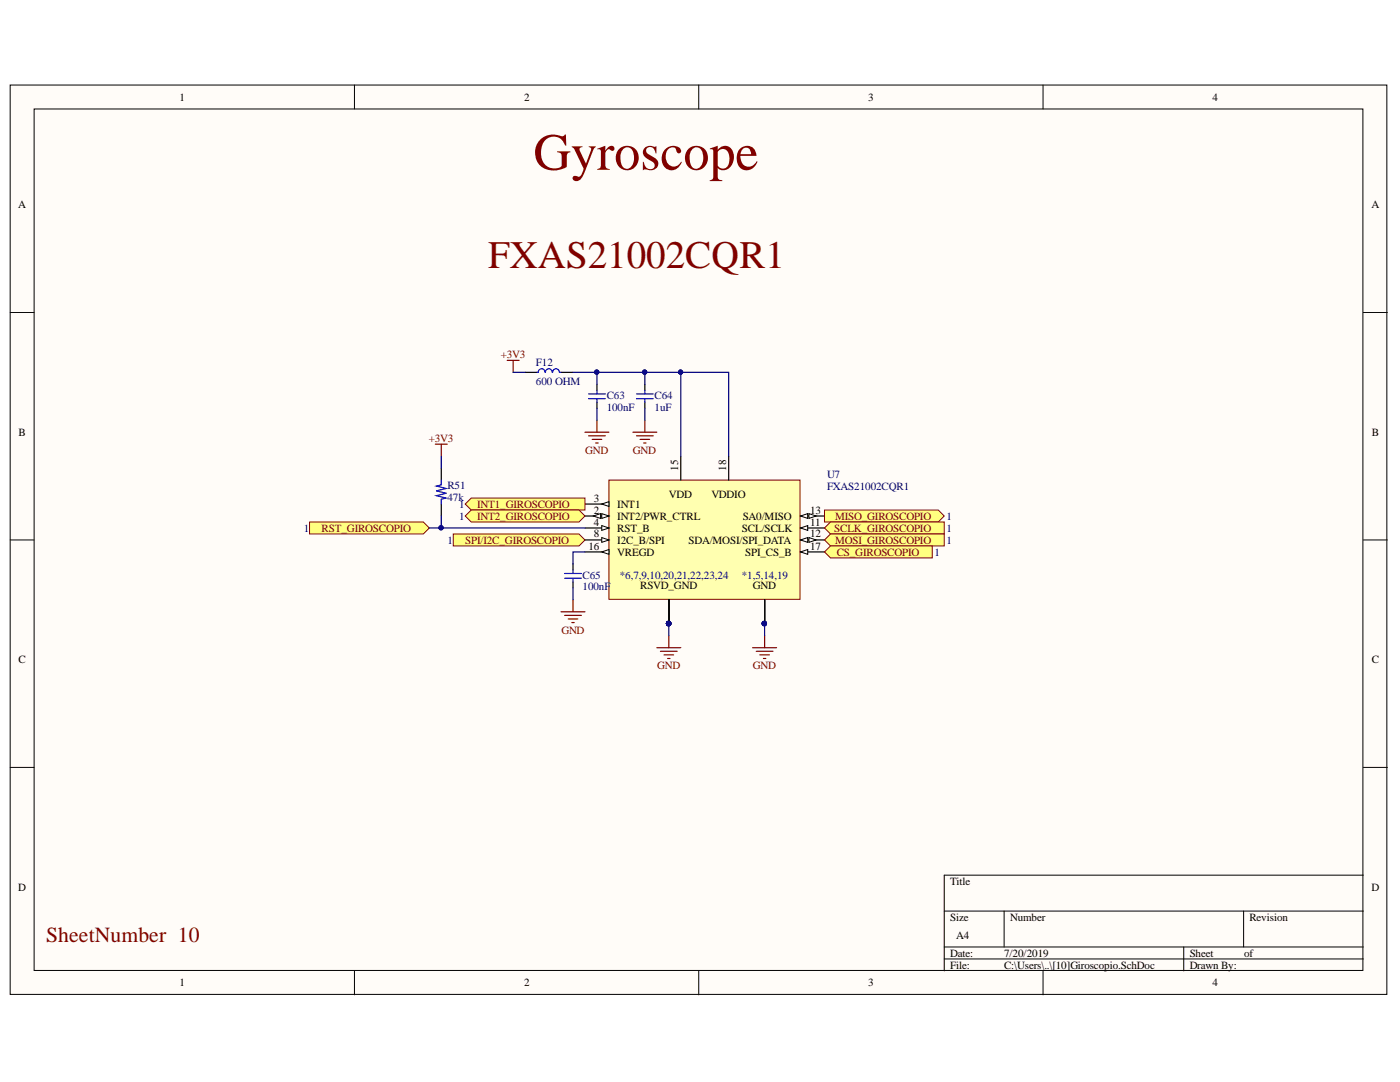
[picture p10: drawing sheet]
<svg xmlns="http://www.w3.org/2000/svg" width="279mm" height="216mm" viewBox="0 0 279 216" stroke-linecap="round" stroke-linejoin="round" font-family="sans-serif">
<defs><g id="words">
<text font-size="10.4" fill="#800000" x="106.5" y="33.9">Gyroscope</text>
<text font-size="7.8" fill="#800000" x="97.4" y="53.5">FXAS21002CQR1</text>
<text font-size="4.3" fill="#800000" x="9.2" y="188">SheetNumber 10</text>
<g font-size="2.2">
<text x="35.9" y="20.1">1</text>
<text x="104.6" y="20.1">2</text>
<text x="173.2" y="20.1">3</text>
<text x="242" y="20.1">4</text>
<text x="3.6" y="41.6">A</text>
<text x="273.7" y="41.6">A</text>
<text x="3.7" y="87">B</text>
<text x="273.8" y="87">B</text>
<text x="135.4" y="93.9" transform="rotate(-90 135.4 93.9)">15</text>
<text x="144.9" y="93.9" transform="rotate(-90 144.9 93.9)">18</text>
<text x="118.5" y="100.1">3</text>
<text x="123.2" y="101.3">INT1</text>
<text x="133.5" y="99.4">VDD</text>
<text x="142" y="99.4">VDDIO</text>
<text x="118.5" y="102.5">2</text>
<text x="118.5" y="104.9">4</text>
<text x="118.5" y="107.2">8</text>
<text x="123.2" y="103.7">INT2/PWR_CTRL</text>
<text x="123.2" y="106.1">RST_B</text>
<text x="148.1" y="106.1">SCL/SCLK</text>
<text x="148.2" y="103.7">SA0/MISO</text>
<text x="161.7" y="104.9">11</text>
<text x="161.7" y="107.2">12</text>
<text x="161.7" y="102.5">13</text>
<text x="117.4" y="109.7">16</text>
<text x="123.2" y="108.5">I2C_B/SPI</text>
<text x="123.2" y="110.9">VREGD</text>
<text x="137.4" y="108.5">SDA/MOSI/SPI_DATA</text>
<text x="148.7" y="110.9">SPI_CS_B</text>
<text x="161.7" y="109.7">17</text>
<text x="127.8" y="117.5">RSVD_GND</text>
<text x="150.3" y="117.5">GND</text>
<text x="3.7" y="132.3">C</text>
<text x="273.8" y="132.3">C</text>
<text x="3.6" y="177.7">D</text>
<text x="189.7" y="176.5">Title</text>
<text x="273.7" y="177.7">D</text>
<text x="189.7" y="183.7">Size</text>
<text x="201.6" y="183.7">Number</text>
<text x="249.3" y="183.7">Revision</text>
<text x="189.7" y="190.9">Date:</text>
<text x="190.8" y="187.3">A4</text>
<text x="200.4" y="190.9">7/20/2019</text>
<text x="237.4" y="190.9">Sheet</text>
<text x="248.3" y="190.9">of</text>
<text x="35.9" y="196.8">1</text>
<text x="104.6" y="196.8">2</text>
<text x="173.2" y="196.8">3</text>
<text x="189.7" y="193.3">File:</text>
<text x="200.4" y="193.3">C:\Users\..\[10]Giroscopio.SchDoc</text>
<text x="237.4" y="193.3">Drawn By:</text>
<text x="242" y="196.8">4</text>
</g>
<g font-size="2.2" fill="#800000">
<text x="99.9" y="71.4">+3V3</text>
<text x="85.6" y="88.1">+3V3</text>
<text x="116.8" y="90.6">GND</text>
<text x="126.3" y="90.6">GND</text>
<text x="95.2" y="101.3">INT1_GIROSCOPIO</text>
<text x="64.2" y="106.1">RST_GIROSCOPIO</text>
<text x="95.2" y="103.7">INT2_GIROSCOPIO</text>
<text x="166.5" y="106.1">SCLK_GIROSCOPIO</text>
<text x="166.7" y="103.7">MISO_GIROSCOPIO</text>
<text x="92.8" y="108.5">SPI/I2C_GIROSCOPIO</text>
<text x="166.7" y="108.5">MOSI_GIROSCOPIO</text>
<text x="167" y="110.9">CS_GIROSCOPIO</text>
<text x="112" y="126.4">GND</text>
<text x="131.1" y="133.5">GND</text>
<text x="150.3" y="133.5">GND</text>
</g>
<g font-size="2.2" fill="#000080">
<text x="107" y="73.1">F12</text>
<text x="107" y="76.9">600 OHM</text>
<text x="121.1" y="79.6">C63</text>
<text x="121.1" y="82">100nF</text>
<text x="130.6" y="79.6">C64</text>
<text x="130.6" y="82">1uF</text>
<text x="165" y="95.3">U7</text>
<text x="89.3" y="97.5">R51</text>
<text x="89.3" y="99.9">47k</text>
<text x="91.7" y="101.3">1</text>
<text x="165" y="97.7">FXAS21002CQR1</text>
<text x="60.6" y="106.1">1</text>
<text x="91.7" y="103.7">1</text>
<text x="188.9" y="103.7">1</text>
<text x="188.9" y="106.1">1</text>
<text x="89.3" y="108.5">1</text>
<text x="186.5" y="110.9">1</text>
<text x="188.9" y="108.5">1</text>
<text x="116.3" y="115.4">C65</text>
<text x="116.3" y="117.8">100nF</text>
<text x="123.7" y="115.6">*6,7,9,10,20,21,22,23,24</text>
<text x="148.1" y="115.6">*1,5,14,19</text>
</g>
</g></defs>
<g fill="#fffcf8" stroke="#000" stroke-width=".2">
<path d="M2 17h274.8v181.4h-274.8z"/>
<path d="M6.8 21.7h265.2v171.9h-265.2z"/>
</g>
<g fill="none" stroke="#000" stroke-width=".2">
<path d="M70.7 17v4.7M139.5 17v4.7M208.2 17v4.7M2 62.4h4.8M272.1 62.4h4.8M2 107.7h4.8M272.1 107.7h4.8M2 153.1h4.8M272.1 153.1h4.8M272.1 174.6h-83.7v19.1M70.7 193.7v4.8M139.5 193.7v4.8"/>
<path d="M188.4 181.8h83.7M188.4 189h83.7M188.4 191.3h83.7M200.4 181.8v7.2M208.2 193.7v4.8M236.2 189v4.7M248.2 181.8v7.2"/>
</g>
<path d="M121.5 95.8h38.2v23.8h-38.2z" fill="#ffffb0" stroke="#800000" stroke-width=".2"/>
<path d="M116.7 103h4.8M152.6 119.7v4.8" fill="none" stroke="#000" stroke-width=".24"/>
<circle cx="152.5" cy="124.4" r=".43" fill="#000080" stroke="#000080" stroke-width=".2"/>
<path d="M120.1 102.5l1.4 .5-1.4 .4z" fill="#fffcf8"/>
<path d="M120.1 102.5l1.4 .5-1.4 .4z" fill="none" stroke="#000" stroke-width=".2"/>
<path d="M118.4 103l1.5-.5v.9z" fill="#fffcf8"/>
<path d="M118.4 103l1.5-.5v.9z" fill="none" stroke="#000" stroke-width=".2"/>
<path d="M116.7 100.6h4.8" fill="none" stroke="#000" stroke-width=".24"/>
<path d="M120.1 100.6l1.4-.5v1z" fill="#fffcf8"/>
<path d="M120.1 100.6l1.4-.5v1z" fill="none" stroke="#000" stroke-width=".2"/>
<path d="M116.7 105.4h4.8" fill="none" stroke="#000" stroke-width=".24"/>
<path d="M120.1 104.9l1.4 .5-1.4 .4z" fill="#fffcf8"/>
<path d="M120.1 104.9l1.4 .5-1.4 .4z" fill="none" stroke="#000" stroke-width=".2"/>
<path d="M116.7 107.7h4.8M133.5 119.7v4.8M152.6 119.7v4.8" fill="none" stroke="#000" stroke-width=".24"/>
<g fill="#000080" stroke="#000080" stroke-width=".2">
<circle cx="152.5" cy="124.4" r=".43"/>
<circle cx="133.4" cy="124.4" r=".43"/>
</g>
<path d="M120.1 107.3l1.4 .4-1.4 .5z" fill="#fffcf8"/>
<path d="M120.1 107.3l1.4 .4-1.4 .5z" fill="none" stroke="#000" stroke-width=".2"/>
<path d="M133.5 119.7v4.8M159.8 105.4h4.7" fill="none" stroke="#000" stroke-width=".24"/>
<circle cx="133.4" cy="124.4" r=".43" fill="#000080" stroke="#000080" stroke-width=".2"/>
<path d="M159.8 105.4l1.4-.5v.9z" fill="#fffcf8"/>
<path d="M159.8 105.4l1.4-.5v.9z" fill="none" stroke="#000" stroke-width=".2"/>
<path d="M159.8 107.7h4.7" fill="none" stroke="#000" stroke-width=".24"/>
<path d="M159.8 107.7l1.4-.4v.9z" fill="#fffcf8"/>
<path d="M159.8 107.7l1.4-.4v.9z" fill="none" stroke="#000" stroke-width=".2"/>
<path d="M161.4 107.3l1.5 .4-1.5 .5z" fill="#fffcf8"/>
<path d="M161.4 107.3l1.5 .4-1.5 .5z" fill="none" stroke="#000" stroke-width=".2"/>
<path d="M159.8 103h4.7" fill="none" stroke="#000" stroke-width=".24"/>
<path d="M159.8 103l1.4-.5v.9z" fill="#fffcf8"/>
<path d="M159.8 103l1.4-.5v.9z" fill="none" stroke="#000" stroke-width=".2"/>
<path d="M161.4 102.5l1.5 .5-1.5 .4z" fill="#fffcf8"/>
<path d="M161.4 102.5l1.5 .5-1.5 .4z" fill="none" stroke="#000" stroke-width=".2"/>
<path d="M135.9 91v4.8M116.7 110.1h4.8M152.6 119.7v4.8" fill="none" stroke="#000" stroke-width=".24"/>
<circle cx="152.5" cy="124.4" r=".43" fill="#000080" stroke="#000080" stroke-width=".2"/>
<path d="M120.1 110.1l1.4-.4v.9z" fill="#fffcf8"/>
<path d="M120.1 110.1l1.4-.4v.9z" fill="none" stroke="#000" stroke-width=".2"/>
<path d="M159.8 110.1h4.7" fill="none" stroke="#000" stroke-width=".24"/>
<path d="M159.8 110.1l1.4-.4v.9z" fill="#fffcf8"/>
<path d="M159.8 110.1l1.4-.4v.9z" fill="none" stroke="#000" stroke-width=".2"/>
<path d="M104.8 74.3h2.4M112 74.3h2.4M119.1 76.7v1.2M128.7 76.7v1.2M119.1 80.3v1.2M128.7 80.3v1.2M145.4 91v4.8M114.4 112.5v1.2M114.4 116.1v1.2M152.6 119.7v4.8" fill="none" stroke="#000" stroke-width=".24"/>
<g fill="#000080" stroke="#000080" stroke-width=".2">
<circle cx="152.5" cy="124.4" r=".43"/>
<circle cx="133.4" cy="124.4" r=".43"/>
</g>
<g fill="none" stroke="#800000" stroke-width=".24">
<path d="M101.2 71.9h2.4M102.4 71.9v2.4M116.7 86.2h4.8M117.5 87h3.3M118.2 87.7h1.9M118.9 88.4h.5M119.1 83.9v2.3M126.3 86.2h4.8M127 87h3.4M127.7 87.7h2M128.5 88.4h.4M128.7 83.9v2.3"/>
<path d="M114.4 119.7v2.4M112 122.1h4.7M112.7 122.8h3.3M113.4 123.5h1.9M114.1 124.2h.5M131.1 129.2h4.8M131.8 130h3.3M132.5 130.7h1.9M133.2 131.4h.5M133.5 126.9v2.3M150.2 129.2h4.8M150.9 130h3.4"/>
<path d="M151.6 130.7h2M152.4 131.4h.4M152.6 126.9v2.3"/>
</g>
<path d="M108.8 74.3a.67 .67 0 0 0-.7-.7 .67 .67 0 0 0-.7 .7M110.2 74.3a.67 .67 0 0 0-.7-.7 .67 .67 0 0 0-.6 .7M111.6 74.3a.67 .67 0 0 0-.6-.7 .67 .67 0 0 0-.7 .7" fill="none" stroke="#00f" stroke-width=".24"/>
<g fill="none" stroke="#0000b4" stroke-width=".24">
<path d="M107.2 74.3h.2M111.7 74.3h.3M117.5 79.6h3.3M117.5 78.6h3.3M119.1 77.9v.7M119.1 79.6v.7M127 79.6h3.4M127 78.6h3.4M128.7 77.9v.7M128.7 79.6v.7M112.7 115.4h3.3M112.7 114.4h3.3"/>
<path d="M114.4 113.7v.7M114.4 115.4v.7"/>
</g>
<g fill="#ffff80" stroke="#800000" stroke-width=".2">
<path d="M164.5 101.8h22.7l1.2 1.2-1.2 1.2h-22.7z" fill-rule="evenodd"/>
<path d="M164.5 105.4l1.2-1.2h22.7v2.3h-22.7z" fill-rule="evenodd"/>
<path d="M164.5 107.7l1.2-1.2h22.7v2.4h-22.7z" fill-rule="evenodd"/>
<path d="M164.5 110.1l1.2-1.2h20.4v2.4h-20.4z" fill-rule="evenodd"/>
<path d="M92.8 100.6l1.2-1.2h22.7v2.4h-22.7z" fill-rule="evenodd"/>
<path d="M92.8 103l1.2-1.2h21.6l1.1 1.2-1.1 1.2h-21.6z" fill-rule="evenodd"/>
<path d="M61.8 104.2h22.7l1.2 1.2-1.2 1.1h-22.7z" fill-rule="evenodd"/>
<path d="M90.5 106.5h25.1l1.1 1.2-1.1 1.2h-25.1z" fill-rule="evenodd"/>
</g>
<path d="M88.1 93.4v2.4M88.1 100.6v2.4" fill="none" stroke="#000" stroke-width=".24"/>
<path d="M88.1 95.8v1l-1 .2 1.9 .5-1.9 .4 1.9 .5-1.9 .5 1.9 .5-.9 .2v1" fill="none" stroke="#0000b4" stroke-width=".24"/>
<path d="M86.9 88.6h2.4M88.1 88.6v2.4" fill="none" stroke="#800000" stroke-width=".24"/>
<g fill="none" stroke="#000080" stroke-width=".24">
<path d="M102.4 74.3h2.4M114.4 74.3h4.7v2.4M119.1 74.3h9.6v2.4M128.7 74.3h7.2v16.7M135.9 74.3h9.5v16.7M88.1 91v2.4M119.1 81.5v2.4M128.7 81.5v2.4M85.7 105.4h31M88.1 103v2.4M114.4 117.3v2.4M116.7 110.1h-2.3v2.4"/>
<path d="M133.5 124.5v2.4M152.6 124.5v2.4"/>
</g>
<g fill="#000080" stroke="#000080" stroke-width=".2">
<circle cx="133.4" cy="124.4" r=".43"/>
<circle cx="152.5" cy="124.4" r=".43"/>
<circle cx="119.1" cy="74.3" r=".43"/>
<circle cx="128.6" cy="74.3" r=".43"/>
<circle cx="135.8" cy="74.3" r=".43"/>
<circle cx="88" cy="105.3" r=".43"/>
</g>
<use href="#words"/>
</svg>
